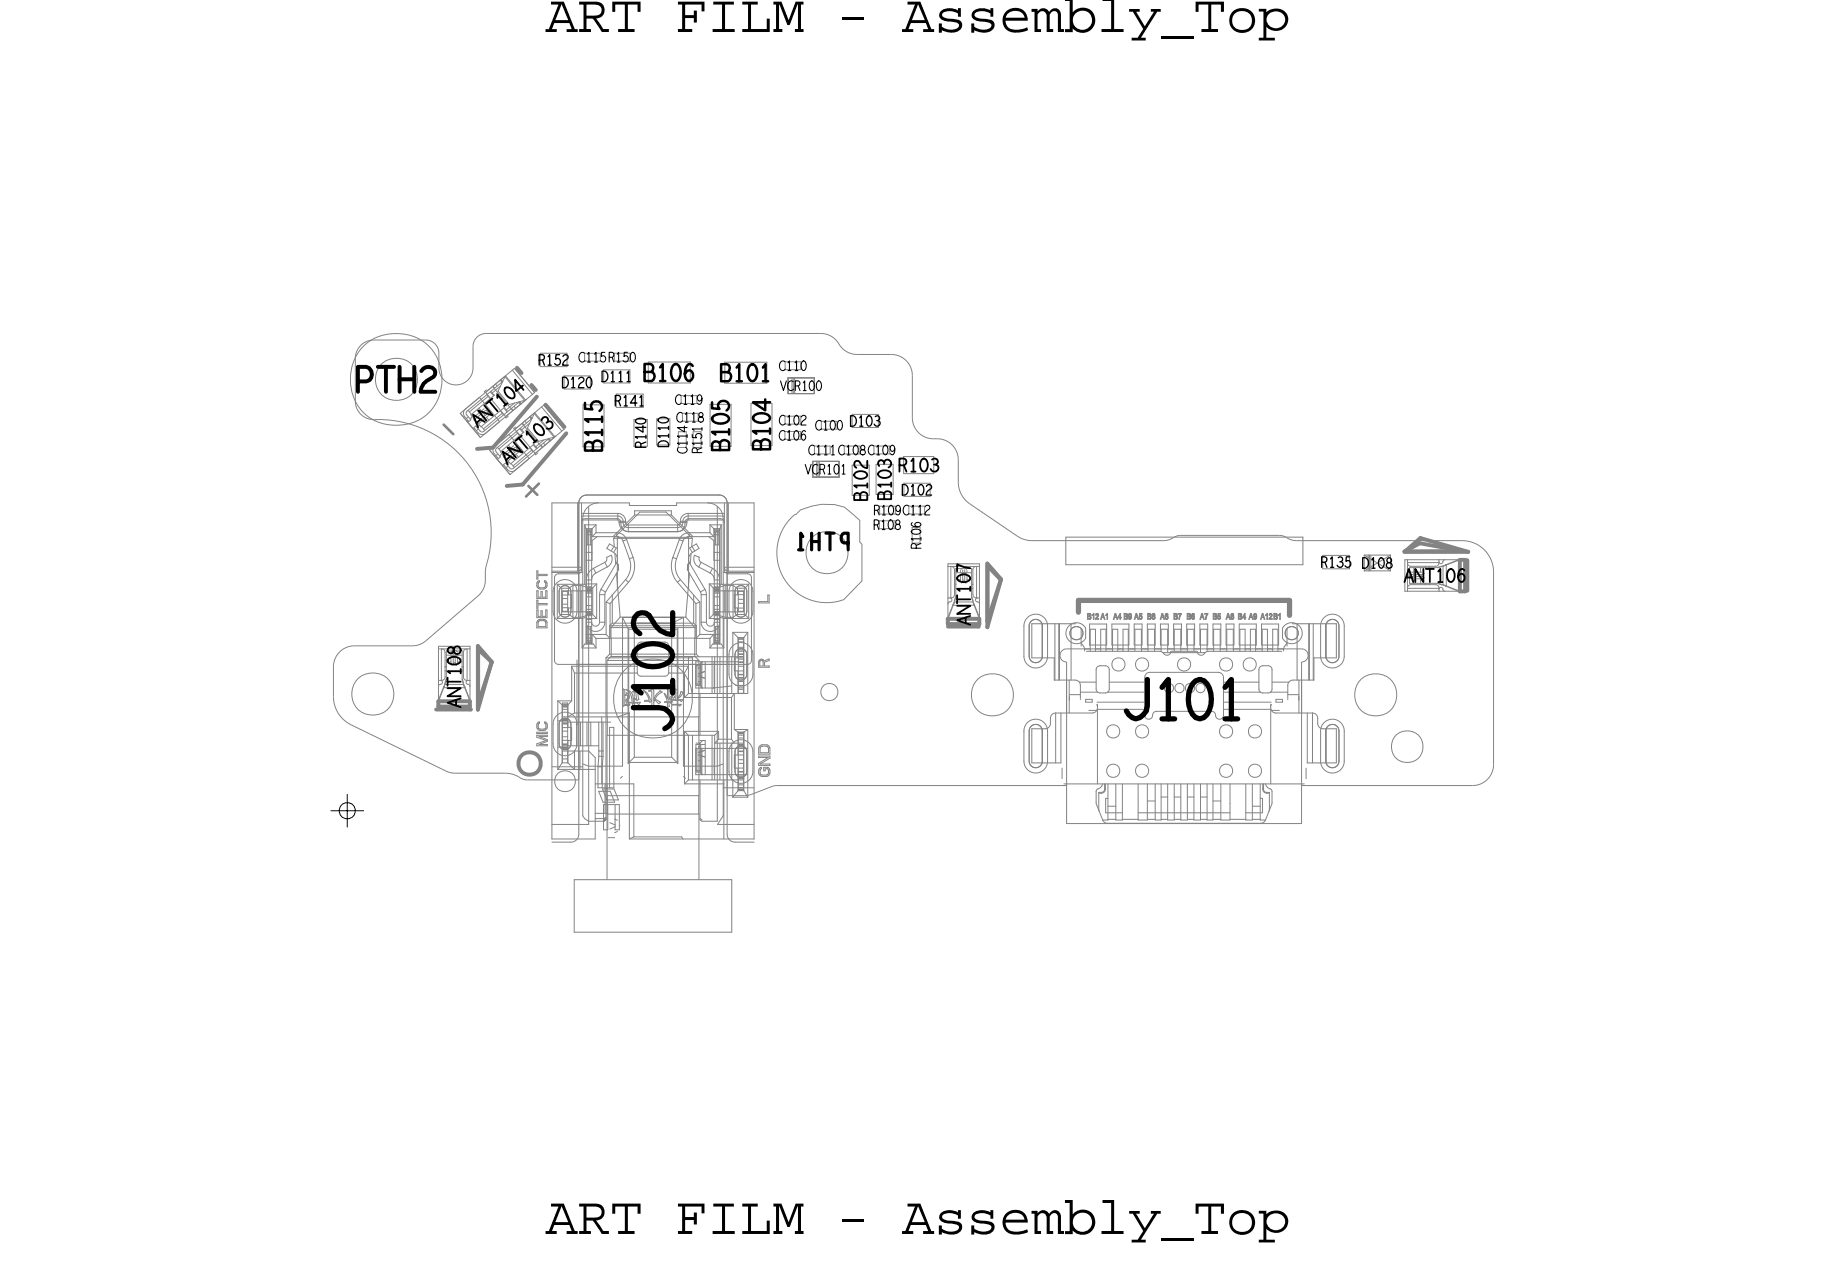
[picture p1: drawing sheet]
<svg xmlns="http://www.w3.org/2000/svg" width="70mm" height="48mm" viewBox="0 0 70 48" stroke-linecap="round" stroke-linejoin="round" font-family="sans-serif">
<defs><g id="words">
<g font-size="2.1">
<text x="20.8" y="1.2">ART FILM - Assembly_Top</text>
<text x="20.8" y="47">ART FILM - Assembly_Top</text>
</g>
<g font-size="1.6" fill="#838383">
<text x="16.3" y="16.3" transform="rotate(45 16.3 16.3)">-</text>
<text x="19.5" y="18.6" transform="rotate(45 19.5 18.6)">+</text>
</g>
<g font-size="1.5">
<text x="25.6" y="28" transform="rotate(-90 25.6 28)">J102</text>
<text x="42.7" y="27.4">J101</text>
</g>
<g font-size=".5">
<text x="18.2" y="16.3" transform="rotate(-40 18.2 16.3)">A N T 1 0 4</text>
<text x="19.3" y="17.7" transform="rotate(-40 19.3 17.7)">A N T 1 0 3</text>
<text x="34.2" y="18">R103</text>
<text x="37" y="23.8" transform="rotate(-90 37 23.8)">ANT107</text>
<text x="53.5" y="22.2">ANT106</text>
<text x="17.5" y="27" transform="rotate(-90 17.5 27)">ANT108</text>
</g>
<g font-size=".4">
<text x="22" y="13.8">C115R150</text>
<text x="22.9" y="14.5">D111</text>
<text x="23.4" y="15.5">R141</text>
<text x="25.7" y="15.4">C119</text>
<text x="25.7" y="16.1">C118</text>
<text x="26.2" y="17.3" transform="rotate(-90 26.2 17.3)">C114</text>
<text x="26.7" y="17.3" transform="rotate(-90 26.7 17.3)">R151</text>
<text x="29.6" y="16.8">C106</text>
<text x="29.6" y="16.2">C102</text>
<text x="29.6" y="14.1">C110</text>
<text x="29.7" y="14.9">VCR100</text>
<text x="30.8" y="17.3">C111C108C109</text>
<text x="31" y="16.4">C100</text>
<text x="30.6" y="18.1">VCR101</text>
<text x="33.2" y="20.2">R108</text>
<text x="33.3" y="19.6">R109C112</text>
<text x="35.1" y="20.9" transform="rotate(-90 35.1 20.9)">R106</text>
<text x="50.3" y="21.6">R135</text>
</g>
</g></defs>
<!-- layer: Board Outline -->
<g fill="none" stroke="#838383" stroke-width=".04">
<path d="M13.5 13.6v1.7zM13.5 15.3l.1 .4 .4 .2a4.7 4.7 0 0 1 4.2 2.4 4.6 4.6 0 0 1 .3 3.5M14.2 13l-.5 .1-.2 .5M14.2 13h2zM16.2 13l.4 .1 .1 .4M16.7 13.5v.5zM16.7 14l.2 .5 .5 .2 .4-.2 .2-.5M18 13.2v.8zM18.5 12.7h12.8zM18.5 12.7l-.3 .1-.2 .4M22 19.2v10.5zM22.3 18.9h5.1z"/>
<path d="M22.3 18.9h-.2l-.1 .3M27.4 18.9h.2l.1 .3M27.7 19.2v11.1zM30.2 19.7l.1-.1a1.8 1.8 0 0 1 2.4 .2l.1 2.3-.7 .7a1.9 1.9 0 0 1-2.2-.8 1.9 1.9 0 0 1 .3-2.3zM31.3 12.7a1.21 1.21 0 0 1 .9 .7l.4 .1M32.6 13.5h1.3zM33.9 13.5a.8 .8 0 0 1 .8 .8M34.7 14.3v1.6zM34.7 15.9a.8 .8 0 0 0 .9 .8M35.6 16.7h.1zM35.7 16.7a.8 .8 0 0 1 .8 .8M36.5 17.5v.9z"/>
<path d="M36.5 18.4l.1 .4 .3 .4M36.9 19.2l1.8 1.2zM12.7 25.4v1.1zM12.7 26.5a1.2 1.2 0 0 0 .7 1.1M13.4 27.6l3.6 1.8zM13.5 24.6a.8 .8 0 0 0-.8 .8M13.5 24.6h2.2zM16.2 24.4l-.5 .2M16.2 24.4l2-1.7zM17 29.4h.3M17.3 29.4h1.9zM18.5 22.1l-.1 .3-.2 .3"/>
<path d="M18.5 21.8v.3zM19.2 29.4l.9 .3M20.1 29.7h1.9zM21.3 22.5l.1-.1 .1-.1 .2 .1v.1M21.3 27.6l.1-.2h.1h.2v.2M21.3 22.5v.8zM21.3 27.6v.7zM21.3 23.3l.1 .1 .1 .1 .2-.1v-.1M21.3 28.3l.1 .2 .1 .1 .2-.1v-.2M21.7 22.5v.8zM21.7 27.6v.7zM27.7 30.3h.6z"/>
<path d="M28 22.5l.1-.1 .1-.1 .2 .1v.1M28 24.9l.1-.1 .1-.1 .2 .1v.1M28 28.6l.1-.1 .1-.1 .2 .1v.1M28 22.5v.8zM28 24.9v.8zM28 28.6v.8zM28 23.3l.1 .1 .1 .1 .2-.1v-.1M28 25.7l.1 .1 .1 .1 .2-.1v-.1M28 29.4l.1 .1 .1 .1 .2-.1v-.1M28.4 22.5v.8zM28.4 24.9v.8zM28.4 28.6v.8z"/>
<path d="M28.6 30.2l-.3 .1M28.6 30.2l.8-.2zM29.6 29.9h11zM29.6 29.9l-.2 .1M31.3 26.1l.3-.1 .2 .1 .1 .3-.1 .2-.2 .1-.3-.1v-.2zM38.7 20.4l.6 .2M39.2 23.8v1.2zM39.2 27.8v1.2zM39.2 25l.1 .2h.1h.2l.1-.2M39.2 29l.1 .2h.1h.2l.1-.2M39.2 23.8l.1-.1 .2-.1 .1 .1 .1 .1M39.2 27.8l.1-.1 .2-.1 .1 .1 .1 .1"/>
<path d="M39.3 20.6h5zM39.7 23.8v1.2zM39.7 27.8v1.2zM40.6 20.5h9v1h-9zM40.6 25.2v4.7zM40.6 24.7h9zM40.6 24.7l-.1 .1-.1 .2v.1l.2 .1M40.8 23.9h.2h.2v.2v.2l-.2 .1-.2-.1v-.2zM45 20.4h3.7zM45 20.4l-.7 .2M48.7 20.4l.7 .2M49 23.9h.2h.2v.2v.2l-.2 .1-.2-.1v-.2z"/>
<path d="M49.4 20.6h6.3zM49.6 29.9h6.5zM49.6 25.2v4.7zM49.6 24.7l.1 .1 .1 .2v.1l-.2 .1M50.5 23.8v1.2zM50.5 27.8v1.2zM50.5 25l.1 .2h.1h.2l.1-.2M50.5 29l.1 .2h.1h.2l.1-.2M50.5 23.8l.1-.1 .2-.1 .1 .1 .1 .1M50.5 27.8l.1-.1 .2-.1 .1 .1 .1 .1M51 23.8v1.2zM51 27.8v1.2z"/>
<path d="M55.7 20.6a1.2 1.2 0 0 1 1.2 1.2M56.9 21.8v7.3zM56.9 29.1a.8 .8 0 0 1-.8 .8"/>
<circle cx="15.1" cy="14.5" r="1.76"/>
<circle cx="15.1" cy="14.5" r=".81"/>
<circle cx="14.2" cy="26.4" r=".81"/>
<circle cx="31.5" cy="21.1" r=".81"/>
<circle cx="37.8" cy="26.5" r=".81"/>
<circle cx="52.4" cy="26.5" r=".81"/>
<circle cx="53.6" cy="28.4" r=".6"/>
</g>
<g fill="none" stroke="#838383" stroke-width=".15">
<path d="M19.7 14l.2 .2zM20.2 14.7l.2 .2zM20.8 15.4l.7 .9zM16.6 27h1.3zM17.9 27h.1M18.2 24.7v2.1zM18.2 24.7l.5 .5zM18.7 25.2l-.5 1.6zM36.1 23.9h1.2zM37.3 23.9h.1M37.6 21.6l.5 .5zM37.6 21.6v2z"/>
<path d="M38.1 22.1l-.5 1.5zM53.5 21h2.2zM53.5 21l.6-.3zM54.1 20.7l1.6 .3zM55.9 21.3v1.2z"/>
</g>
<path d="M41.1 22.9h8zM41.1 22.9v.4zM49.1 22.9h.1M49.1 22.9v.5z" fill="none" stroke="#838383" stroke-width=".2"/>
<!-- layer: Components -->
<g fill="none" stroke="#838383" stroke-width=".04">
<path d="M17.5 15.7l.8 1zM17.5 15.7l.8-.6zM17.7 15.6l1.4-1.1zM17.8 15.8l.1 .2zM17.8 16l.2 .4zM17.8 15.7l1.3-1.2zM17.9 15.8l.9-.8zM18 16.4l.3 .3zM18.2 16.5h.3M18.3 15.1l.7 1zM18.3 16.7l.7-.6zM18.3 16.3l.9-.8z"/>
<path d="M18.4 16.4l1.4-1.1zM18.5 16.5l1.3-1.1zM18.5 14.9l.8 1zM18.5 14.9l.7-.6zM18.7 17.2l.7 .9zM18.7 17.2l.7-.7zM18.7 17.2l.2 .3zM18.8 14.7l.7 .9zM18.8 17.3l.2 .2zM18.8 17l1.4-1.1zM18.8 17v.3M18.9 17.4l.1-.1z"/>
<path d="M18.9 17.2l.2 .2zM18.9 17.1l1.4-1.2zM18.9 17.1v.1M18.9 17.5l.3 .3zM18.9 17.5h.1M19 17l.1 .2zM19.1 17.2l.9-.7zM19.1 14.5l.5-.5zM19.2 14.3l.8 1zM19.3 14.3l-.1 .1M19.3 14.3l.7 .9zM19.4 16.5l.8 1z"/>
<path d="M19.4 18.1l.8-.6zM19.4 17.7l.9-.8zM19.5 14.1l.8 .9zM19.6 17.8l1.3-1.1zM19.6 14l.8 1zM19.6 16.4l.8 .9zM19.6 16.4l.7-.7zM19.6 17.9l1.4-1.1zM19.9 15.4l.5-.5zM19.9 16.1l.8 .9zM20.2 15.9l.5-.5zM20.3 15.7l.8 1z"/>
<path d="M20.4 15.7l.7 .9zM20.4 15.7v.1M20.6 13.5h1zM20.6 13.5v.5zM20.6 14h1zM20.6 15.5l.8 .9zM20.7 15.4l.8 .9zM21 16.8l.5-.5zM21 19.2v12.8zM21 19.2h3zM21.5 14.8h1zM21.5 14.3h1z"/>
<path d="M21.5 14.3v.5zM21.6 13.5v.5zM22 19.2v2.6zM22 19.2v12.6zM22.2 19.7h1.3zM22.2 19.6h1.3zM22.2 19.8h1.3zM22.2 19.2v2.5zM22.2 19.8v11.3zM22.2 17h.8zM22.2 15.4h.8zM22.2 15.4v1.6z"/>
<path d="M22.3 20h.4zM22.3 20v.1zM22.3 20v2.3zM22.3 19.8h1.2zM22.3 19.8l-.1 .1M22.3 18.9h-.2l-.1 .3M22.3 18.9h5.1zM22.4 19.3v12.1zM22.5 14.3v.5zM22.7 20v.3zM22.8 19.2l-.4 .1-.2 .5M23 14.6h1z"/>
<path d="M23 14.1h1zM23 14.1v.5zM23 15.4v1.6zM23.5 15v.5zM23.5 15h1zM23.5 15.5h1zM23.5 19.8l.2 .1M23.5 19.8l.1 .1M23.5 19.7l.2 .2M23.5 19.6v.2zM23.5 19.6h.2l.1 .3M23.6 19.9h.2z"/>
<path d="M23.6 19.9h.1M23.6 19.9l.1 .2 .2 .2-.2-.1v-.2M23.7 20h.1M23.7 19.9h.1M23.7 19.9l.2 .2M23.8 19.9h.1M23.8 19.9l.1 .1M23.9 20h1.9zM23.9 20v.2zM24 19.3h1.8zM24 19.2v.1zM24 14.1v.5z"/>
<path d="M24.1 17h.6zM24.1 16h.6zM24.1 16v1zM24.2 19.5h1.4zM24.2 19.6h1.4zM24.2 19.5v.1zM24.2 19.6l-.9 .8zM24.4 19.5h1zM24.4 19.5l-1 1zM24.5 15v.5zM24.7 16v1zM24.7 14.6h1.6z"/>
<path d="M24.7 13.8h1.6zM24.7 13.8v.8zM25 15.9h.5zM25 15.9v1zM25 16.9h.5zM25.4 19.5l1 1zM25.5 15.9v1zM25.6 19.5v.1zM25.6 19.6l.8 .8zM25.8 19.2h2.9zM25.8 19.2v.1zM25.8 20v.2z"/>
<path d="M25.9 19.9l-.1 .1M25.9 19.9h.3zM25.9 19.9h.1M26 19.9h.1M26 19.9l-.2 .2M26.1 19.9h.1M26.2 19.9l-.1 .2-.3 .1h.2l.1-.2M26.2 19.9h.1M26.2 19.7h1.4zM26.2 19.6h1.4zM26.2 19.8h1.4zM26.2 19.6v.2z"/>
<path d="M26.2 19.6h-.2l-.1 .3M26.2 19.7l-.2 .2M26.2 19.8v.1M26.2 19.8h1.2zM26.2 19.8l-.1 .1M26.3 13.8v.8zM26.9 19.2l.5 .1 .1 .5M27 20h.5zM27 20l.2 .1zM27 20v.3zM27 17h.8zM27 15.4h.8z"/>
<path d="M27 15.4v1.6zM27.3 19.3v12zM27.4 18.9h.2l.1 .3M27.4 19.8l.2 .1M27.5 20v2.3zM27.5 20l-.1 .1zM27.5 19.8v11.3zM27.6 19.2v2.5zM27.6 14.6h1.6zM27.6 13.8h1.6zM27.6 13.8v.8zM27.7 19.2v12.6z"/>
<path d="M27.7 19.2v2.6zM27.8 15.4v1.6zM28.6 17h.8zM28.6 15.4h.8zM28.6 15.4v1.6zM28.7 19.2v12.8zM29.2 13.8v.8zM29.4 15.4v1.6zM30 14.4h1zM30 14.4v.6zM30 15h1zM30.2 14.4v.6z"/>
<path d="M30.3 14.4v.6zM31 17.6h1zM31 17.6v.6zM31 18.2h1zM31 14.4v.6zM31.1 17.6v.6zM31.2 17.6v.6zM32 17.6v.6zM32.5 16.3h1zM32.5 15.8h1zM32.5 15.8v.5zM32.5 17.7h.6z"/>
<path d="M32.5 17.7v1.2zM32.5 18.9h.6zM33.1 17.7v1.2zM33.4 17.7h.6zM33.4 17.7v1.1zM33.4 18.8h.6zM33.5 15.8v.5zM34 17.7v1.1zM34.4 17.4v.6zM34.4 17.4h1.2zM34.4 18h1.2zM34.4 18.9h1z"/>
<path d="M34.4 18.4h1zM34.4 18.4v.5zM35.4 18.4v.5zM35.6 17.4v.6zM16.7 26.9h1.2zM16.7 26.8v.1zM16.7 26.1v.6zM16.7 24.7h1.2zM16.7 24.6h1.2zM16.7 24.6v.1zM16.7 26.7h.1M16.7 25.9v.2z"/>
<path d="M16.7 24.7v1.2zM16.7 25.9h.1zM16.7 26.7h1.2zM16.7 26.7v.1M16.7 26.6v.1M16.8 25.9v.1l-.1 .1M16.8 24.7v1.2zM16.8 24.7l.2 .1M16.9 26.2l-.2 .4zM16.9 26.2l-.2 .5zM16.9 26.2h.1M16.9 26.2h.8z"/>
<path d="M16.9 26.1h.1M16.9 26h.1M16.9 26.1h.8zM16.9 26.1v.1zM17 25.8l-.2 .1M17 25.5h.1M17 25.4h.1M17 24.8v1zM17 25.9l-.1 .1zM17 25.9l-.1 .2zM17 25h.6zM17 25.9h.1"/>
<path d="M17 24.8v1.1zM17 25.2h.2zM17 24.8h.2zM17.6 24.8v1.1zM17.7 24.8v1zM17.7 25.8l.1 .1M17.7 26.2l.2 .5zM17.7 26.2l.2 .4zM17.8 25.9h.1zM17.8 24.7l-.1 .1M17.8 24.7v1.2zM17.8 25.9v.1l.1 .1"/>
<path d="M17.9 26.7h.1M17.9 26.6v.1M17.9 26.7v.1M17.9 26.1v.6zM17.9 25.9v.2zM17.9 26.8v.1zM17.9 24.6v.1zM17.9 24.7v1.2zM20.5 22.3h.1M20.4 22.8h.4zM20.4 23.5h.4zM20.4 23.9h.4z"/>
<path d="M20.5 22.1h.1M20.5 23.2h.1M20.4 27.9h.4zM20.4 28.4h.4zM20.4 21.7h.1M20.4 22.5h.1M20.4 22.9h.1M20.4 23.2h.1M20.4 23.2v.3zM20.4 22.9v.3zM20.4 22.5v.3zM20.4 22.2v.1z"/>
<path d="M20.4 21.7v.4zM20.4 23.7v.2zM20.4 28.3l.4-.1zM20.4 28h.4zM20.4 28.3v.1zM20.4 28v.1zM20.4 27.9h.1M20.4 27.6v.1zM20.4 28.1l.4 .1zM20.5 27.7h.1M20.5 22.4h.1M20.4 23.7h.1"/>
<path d="M20.4 22.2h.1M20.4 27.6h.1M20.5 27.8h.1M20.5 23.7h.1M20.5 22.2h.1M20.5 23.6h.1M20.5 27.6h.1M20.5 27.5h.1M20.5 21.9h.3zM20.5 23h.3zM20.5 21.7v.2zM20.5 21.9v.2z"/>
<path d="M20.5 23v.2zM20.5 22.9v.1zM20.5 22.7h.1zM20.5 23.5h.1zM20.5 22.2v.1zM20.5 22.5v.2zM20.5 23.2v.3zM20.5 23.9h.3zM20.5 23.7v.2zM20.5 27.6v.1zM20.5 28.4l.3-.2zM20.5 28.1h.3z"/>
<path d="M20.5 28.4h.3zM20.5 28.1l.3 .1zM20.6 22.4h.1M20.6 27.8h.1M20.6 23.6h.1M20.6 22.4h.1zM20.6 23.6h.1zM20.6 27.8h.1zM20.6 22.5h.1M20.6 23.3h.1M20.6 23.3v.2zM20.6 22.5v.2z"/>
<path d="M20.7 22.7h.1zM20.7 23.5h.1zM20.7 22.5v.2zM20.7 23.3v.2zM20.7 22.4h.1M20.7 23.6h.1M20.8 27.8h.1M20.7 27.8h.1M20.8 22.2h.1M20.8 23.7h.1M20.7 22.1h.1M20.7 22.2h.1"/>
<path d="M20.7 27.5h.1M20.8 27.6h.1M20.8 22.4h.1M20.8 22.1h.1M20.8 23.6h.1M20.8 22.5h.1M20.8 23.2h.1M20.8 23.2v.3zM20.8 22.5v.2zM20.8 22.2v.1zM20.8 23.7v.2zM20.8 27.7h.1"/>
<path d="M20.8 22.3h.1M20.8 27.5h.1M20.8 27.6v.1zM20.8 21.9h.1M20.8 22.5v.3zM20.8 23h.1M20.8 27.9h.1M20.8 28.4h.1M20.8 28h.1M20.8 28.2h.1M21 31.4h1.4zM21 21.6h1.2z"/>
<path d="M21 21.8h1zM21 21.8h1.2zM21 29.2h1.2zM21 32h1.7zM21 32.1h.7zM21.1 22.5l.1-.3 .3-.1 .3 .1 .2 .3M21.1 27.6l.1-.3 .3-.2 .3 .1 .2 .4M21.1 22.5v.8zM21.1 27.6v.7zM21.1 23.3l.1 .3 .3 .1 .3-.1 .2-.3M21.1 28.3l.1 .3 .3 .2 .3-.1 .2-.4M21.1 22v3.2z"/>
<path d="M21.1 25.2l.2 .1M21.2 22.3h1.1zM21.2 23.6h1zM21.2 22.3v1.3zM21.2 22.3l.2 .1zM21.2 27.5h.2zM21.2 26.7l.2 .1zM21.2 28.5h.4zM21.2 29.3h1.5zM21.2 26.7v2.6zM21.2 26.7h.6zM21.3 21.9l-.2 .1"/>
<path d="M21.3 21.9h.7zM21.3 25.3h7.2zM21.3 22.5l.1-.1 .1-.1 .2 .1v.1M21.3 27.6l.1-.2h.1h.2v.2M21.3 22.5v.8zM21.3 27.6v.7zM21.3 23.3l.1 .1 .1 .1 .2-.1v-.1M21.3 28.3l.1 .2 .1 .1 .2-.1v-.2M21.4 23.4l-.2 .2zM21.4 22.4h.3zM21.4 23.4h.3zM21.4 22.4v1z"/>
<path d="M21.4 26.8h.2zM21.4 28.6h1zM21.4 27.3h5.2zM21.4 27.5h.2zM21.4 29.1h.2zM21.4 26.8v2.3zM21.4 29.1l-.2 .2zM21.4 22.5h1.1zM21.4 22.7h.2zM21.4 23h.2zM21.4 23.3h.2zM21.4 26.9h.2z"/>
<path d="M21.4 27.4h.2zM21.4 27.7h.2zM21.4 28.1h.2zM21.4 28.3h.2zM21.4 28.5h.2zM21.4 28.9h.2zM21.4 22.5h.2zM21.4 22.8h.2zM21.4 23.1h.2zM21.4 23.3h1.1zM21.4 22.5v.8zM21.4 27h.2z"/>
<path d="M21.4 27.6h.2zM21.4 27.8h.2zM21.4 28.2h.2zM21.4 28.4h.2zM21.4 27.5h1.9zM21.4 28.4h1.4zM21.4 28.5h.2M21.6 27.4l-.2 .1M21.6 22.5v.8zM21.6 26.8v2.3zM21.6 27.3l.3-.1zM21.6 28.2h.2z"/>
<path d="M21.6 27.7h.2zM21.6 28.2v.9zM21.6 26.8v.9zM21.6 29.1l.3 .2zM21.7 22.7h.1zM21.7 23.2v.2zM21.7 22.4v.3zM21.7 23.2h.1zM21.7 23.4l.1 .1zM21.7 22.4l.1-.1zM21.7 22.5v.8zM21.7 27.6v.7z"/>
<path d="M21.8 22.7v.5zM21.8 27.7v.5zM21.8 25.4h2.5zM21.8 25.4l.1 .2zM21.8 26.7l-.2 .1zM21.8 25.4v1.3zM21.8 22.3h.3zM21.8 23.5h.3zM21.8 22.3v1.2zM21.9 33.5h6zM21.9 35.5h6zM21.9 33.5v2z"/>
<path d="M21.9 25.6h2.4zM21.9 25.6v1.6zM21.9 28.6v.7zM21.9 27.2h2.1zM22 27.5v.9zM22 25.3h5.8zM22 22.5v.8zM22 27.6v.7zM22 25.1v2.5zM22 31.8v.2l-.3 .1M22.1 28.6v.7zM22.1 27.5v.9z"/>
<path d="M22.1 22.3l.2 .1zM22.1 22.3v1.2zM22.1 23.5l.2-.1zM22.1 22.5v.8zM22.2 21.7l-.2 .2M22.2 21.6l-.2 .2M22.2 23.6l.1-.1zM22.2 23.6v1.1zM22.2 24.7h.5zM22.2 29.1l.2 .1zM22.2 31.1l.1 .1zM22.3 31.2l.1 .1z"/>
<path d="M22.3 24.5l-.1 .2zM22.3 22.3h.1M22.3 24.5h.3zM22.3 24.2h.8zM22.3 20.1h.3zM22.3 21h.3zM22.3 21.3h.3zM22.3 22.4h.3zM22.3 23.4h.3zM22.3 23.6h.4zM22.3 20.1v4.4zM22.3 22.2h.4z"/>
<path d="M22.3 22.1h.2zM22.3 20.3h.2zM22.3 22.3h.2zM22.3 22.4h.2zM22.3 22.5h.2zM22.3 22.6h.2zM22.3 23.1h.2zM22.3 23.3h.2zM22.3 23.4h.2zM22.3 23.7h.2zM22.3 23.9h.2zM22.3 24.3h.2z"/>
<path d="M22.3 24.5h.2zM22.3 20.2h.2zM22.3 20.4h.2zM22.3 20.8h.2zM22.3 22.7h.2zM22.3 23.2h.2zM22.3 23.6h.2zM22.3 24.4h.2zM22.3 23.7l.1 .2 .3 .1 .2-.1 .1-.2M22.4 27.5v.9zM22.4 20.3v.5zM22.4 23.9v.5z"/>
<path d="M22.4 28.6l.3 .3zM22.4 31.3h.6zM22.4 29.2h1.3zM22.5 20.3v.5zM22.5 23.9v.5zM22.5 27.5v.9zM22.5 20.1v4.4zM22.5 23.7l.2 .1 .1-.1M22.6 20.4h.9zM22.6 20.6v.7zM22.6 20.1v.3zM22.6 20.1l.1-.1z"/>
<path d="M22.6 20.6l.2-.2zM22.6 24.2v.3zM22.6 24.2l.1 .1zM22.6 22.4v1zM22.6 23.4l.1 .2zM22.6 24.5l.1 .2zM22.6 21.6l.1 .2zM22.6 21.6l.4-.2zM22.6 21.6l-.2 .2-.1 .3M22.7 31h.4zM22.7 28.9v3.1zM22.7 31.2h.3z"/>
<path d="M22.7 29.9h1.4zM22.7 21.8l.4-.2zM22.7 21.8l-.2 .3M22.7 20.3h.8zM22.7 20.3l-.1 .1zM22.7 24.3h.5zM22.7 24.3v.4zM22.7 22.2v1.4zM22.7 22.2l-.1 .2zM22.8 29.2h.1zM22.8 29.2v.8zM22.8 30h.6z"/>
<path d="M22.8 30.1h.4zM22.8 30.1l.2 .5zM22.8 28.6h.1M22.8 27.5v1.1zM22.8 28.8v.4zM22.8 28.6h.2zM22.8 28.8h.2zM22.8 28.6v.2zM22.8 22.6h.2zM22.8 23.7h.2zM22.8 22.6v1.1zM22.9 22.4l.2 .1z"/>
<path d="M22.9 22.4l-.1 .2M22.9 27.3v2.6zM22.9 29.2v.8zM22.9 30h.5zM22.9 30l.2 .5zM23 28.6h.1M23 27.5v1.1zM23 28.8l-.1 .4zM23 28.6v.2zM23 30.6h.4zM23 31.6h.1zM23 30.6v1z"/>
<path d="M23 30.6h.6zM23 31.2h.1zM23 31.2h.1M23 31.2l.1-.1zM23 22.6v1.1zM23 21.4l.1 .2zM23 29.9v1.1zM23.1 22.5l-.1 .1M23.1 25.1v6.1zM23.1 25.1h3.3zM23.1 31.2l-.1 .1zM23.1 31.2h.1"/>
<path d="M23.1 22.9v1.3zM23.1 22.9l.1 .1zM23.1 24.2l.1 .1zM23.1 21.2l.2-.1zM23.1 21.2l-.1 .2M23.1 20.9l.3 .1zM23.1 30.5h.5zM23.1 25.2v2.1zM23.1 28v2.3zM23.1 31v2.5zM23.1 28h4.1zM23.1 25.2h3.5z"/>
<path d="M23.1 30.3h3.5zM23.1 31h3.5zM23.1 29.9v1.1zM23.1 27.3v.7zM23.1 30.3v.7zM23.1 30.6v1zM23.2 31.9h.2zM23.2 20.7l.3 .2zM23.2 20.7l-.1 .2zM23.2 27.7h.2zM23.2 27.7v2.3zM23.2 23.8h3.3z"/>
<path d="M23.2 24.9h3.3zM23.2 23.8v1.1zM23.2 24.9l-.1 .2zM23.2 31.6l.2-.1zM23.2 31.3l.2 .1zM23.2 23v1.3zM23.2 30.1l.2 .5zM23.3 23.9h3.2zM23.3 24.3h3.2zM23.3 25h3.2zM23.3 23.9v.4zM23.3 25l-.2 .2z"/>
<path d="M23.3 24.3v.7zM23.3 21.1v.3l-.2 .2M23.3 23.7h3.1zM23.3 22.7v1zM23.3 23.7l-.1 .1zM23.4 21l.1 .2v.3M23.4 20.5v.3zM23.4 20.5h3zM23.4 27.7v2.3zM23.4 20.8l-.1 .2zM23.4 30l.2 .5zM23.4 31.2h.1z"/>
<path d="M23.4 31.7h.1zM23.4 21.1l.1 .4zM23.4 30.6v1zM23.4 31.6h.2zM23.5 20.9l-.1 .1zM23.5 20.9h.1M23.5 21.5l-.6 .9zM23.5 21.4v.1zM23.5 21.8l.1 1.7zM23.5 20.3v.1zM23.5 20.4l.2 .2M23.5 20.3l.2 .1 .2 .2"/>
<path d="M23.5 20.5v1.9zM23.5 20.5h2.7zM23.5 27.3l.5-.1zM23.5 21.5l.1 .2zM23.6 20.4h-.1M23.6 21.7l-.5 .8zM23.6 30.6v1zM23.6 31.5h.1M23.6 23.5h2.5zM23.6 23.5l-.3 .4zM23.7 29.6h.1M23.7 23.5h2.3z"/>
<path d="M23.7 23.5v5.7zM23.7 23.5l.2 .4zM23.7 20.6h.2zM23.7 20.6l.3 .7zM23.7 26.3v.6zM23.7 26.9h.1zM23.8 26.3h.1M23.7 26.2h.1M23.8 26.8h.1zM23.8 26.3v.5zM23.8 26.5h.1zM23.8 26.9h.1z"/>
<path d="M23.8 26.5h.1M23.8 22.1l.1 .1zM23.8 22.1l-.7 .8zM23.8 26.7h.1M23.8 26.7l.1 .1zM23.8 26.3l.2 .1zM23.8 26.3h.2zM23.9 26.4h.1M23.9 20.6l.2 .6zM23.9 26.7l.1 .1zM23.9 26.7v-.1zM23.9 26.5h.1"/>
<path d="M23.9 26.9h.1M23.9 26.6l-.1 .1zM23.9 26.5v.1zM23.9 26.9h.1zM23.9 24h.1M23.9 23.9v5.2zM23.9 20.2h1.9zM23.9 20.1h1.9zM23.9 26.8h.4zM23.9 26.4l.1 .1zM23.9 22.2l-.7 .8zM23.9 24h1.9z"/>
<path d="M23.9 29.1h.1M23.9 24v5.1zM24 26.7h.1zM24 26.7h.1M24 26.8h.1M24 20.3h1.8zM24 29h1.8zM24 29l.2-.2zM24 29l-.1 .1M24 26.5h.1M24 26.6h-.1zM24 26.4h.1"/>
<path d="M24 27.2v4.8zM24 32h4.7zM24 21.3l.1-.1zM24 21.3a.8 .8 0 0 1-.2 .8M24 26.6h.1M24 26.9h.1M24 26.3l.1 .1zM24 26.4l.1 .1zM24.1 26.5v.2zM24.1 26.4v.1zM24.1 26.9h.1M24.1 26.4l.1-.1z"/>
<path d="M24.1 26.3h.1M24.1 26.8v.1zM24.1 26.5v.1zM24.1 21.2a.95 .95 0 0 1-.2 1M24.1 26.8h.1M24.1 26.6v.1zM24.1 26.6h.1zM24.1 26.7h.3zM24.1 23.7h1.5zM24.1 23.7h.1M24.2 26.8h.1M24.1 31.9h1.9z"/>
<path d="M24.1 29.9v2zM24.1 31.9h-.1M24.2 26.3h.1M24.2 23.8v5zM24.2 23.8h1.4zM24.2 28.8h1.4zM25.5 25.4h.7zM25.6 23.8v5zM25.6 28.8l.2 .2zM25.6 21.2l.2 .1zM25.6 21.2a.95 .95 0 0 0 .2 1M25.8 21.3a.8 .8 0 0 0 .1 .8"/>
<path d="M25.8 29v.1M25.8 29.1h.1M25.8 24v5.1zM25.8 22.2l.1-.1zM25.8 22.2l.7 .8zM25.8 23.9v5.2zM25.9 20.6h.1zM25.9 20.6l-.3 .6zM25.9 22.1l.8 .8zM26 31.9v.1zM26 20.6l-.2 .7zM26 29.2h1.3z"/>
<path d="M26 23.5v5.7zM26.1 29.6h.1M26.1 29.9h1.5zM26.1 26.6h1.8zM26.1 29.9l.1-.2zM26.1 27.9v2zM26.1 27.9h1.3zM26.1 27.9l.1 .1zM26.1 23.5l.4 .4zM26.2 21.7l.5 .8zM26.2 20.4h1zM26.2 21.5h.1z"/>
<path d="M26.2 21.5v.2zM26.2 20.4v.1M26.2 25.4l-.1 .2zM26.2 25v1.4zM26.2 26.4h2.3zM26.2 26.4l-.1 .2zM26.2 28v1.7zM26.2 29.7h1.9zM26.2 25h1.9zM26.2 20.5v1.9zM26.2 20.3h.8zM26.2 20.3v.1z"/>
<path d="M26.2 20.3l-.2 .1-.1 .2M26.2 20.4l-.2 .2M26.3 21.8l-.2 1.7zM26.3 20.9l.1 .1zM26.3 20.9l.2-.2zM26.3 21.5l.6 .9zM26.3 21.1v.4zM26.3 25l.1 .1M26.4 20.8l.1 .2zM26.4 21l.2-.1zM26.4 21l-.2 .2 .1 .2M26.4 20.5l-.1 .3z"/>
<path d="M26.4 25.1v1.3zM26.4 28v1.7zM26.4 22.7v1zM26.4 23.7l.1 .1zM26.5 21.1l.1 .1zM26.5 21.1l-.1 .3 .2 .2M26.5 24.3v.7zM26.5 25l.1 .2zM26.5 23.9v.4zM26.5 28.5h2zM26.5 29.5h2zM26.5 25.2v1z"/>
<path d="M26.5 26.2h.7zM26.5 28.5v1zM26.5 25.2h1.8zM26.5 26.1h.2zM26.5 25.4h.2zM26.5 25.4v.7zM26.5 24.3h.5zM26.5 23v1.3zM26.5 23l.2-.1zM26.5 28.4v1zM26.5 28.4h.3zM26.5 29.4h.2z"/>
<path d="M26.5 28.3h.2zM26.5 24.9l.1 .1zM26.5 23.8v1.1zM26.5 20.7l.1 .2zM26.5 25.3v.8zM26.5 28.5v.9zM26.6 26h.1M26.6 25.4h.1M26.6 25.7l.2-.1zM26.6 25.7l.2 .1zM26.6 28.4h.1M26.6 29h.1"/>
<path d="M26.6 28.7l.2-.1zM26.6 28.7l.2 .1zM26.6 27.3v.7zM26.6 30.3v.7zM26.6 21.6l.4 .2zM26.6 25.2v2.1zM26.6 28v2.3zM26.6 31v2.5zM26.6 21.2l.1 .2M26.6 28.3v.1M26.7 28.2h.2zM26.7 24.2h.7z"/>
<path d="M26.7 22.9v1.3zM26.7 24.2l-.2 .1zM26.7 31.2v.1zM26.7 31.2h.1M26.7 25.3l.1-.1zM26.7 25.3v.8zM26.7 26.1l.1 .1zM26.7 26.4v1.6zM26.7 28.3v1.1zM26.7 28.3l.1-.1zM26.7 29.7v1.5zM26.7 29.4l.1 .1z"/>
<path d="M26.7 22.5v.1M26.7 22.5l.2-.1zM26.7 25.4v.7zM26.7 28.4v1zM26.7 25.2v1zM26.7 28.5v1zM26.7 21.4l.4 .2zM26.7 21.4l-.1 .2zM26.7 22.6h.2zM26.7 23.7h.2zM26.7 22.6v1.1zM26.7 23.7l.1 .2 .2 .1 .3-.1 .1-.2"/>
<path d="M26.7 31.3h.6zM26.9 22.4v.2M26.9 25.2v1zM26.9 28.2v1.3zM26.9 22.6v1.1zM26.9 23.7l.2 .1 .1-.1M27 20.4l.2 .2zM27 22.2h.4zM27 23.6h.4zM27 22.2v1.4zM27 23.6l.2-.2zM27 22.2l.2 .2z"/>
<path d="M27 24.3v.4zM27 20.3l.2 .1zM27 24.7h.6zM27 21.8l.2 .3M27.1 25v1.4zM27.1 28v1.7zM27.1 21.6l-.1 .2zM27.1 21.6l.2 .2 .1 .3M27.1 24.5h.4zM27.1 24.5l-.1 .2zM27.2 26.2h.1M27.2 22.4h.2z"/>
<path d="M27.2 23.4h.2zM27.2 22.4v1zM27.2 20.1h.2zM27.2 21h.2zM27.2 21.3h.2zM27.2 20.6v.7zM27.2 20.1v.3zM27.2 24.2v.3zM27.2 24.2l-.2 .1zM27.2 25.2v1zM27.2 26.2l.7-.1zM27.2 28.5v1z"/>
<path d="M27.2 22.5h1.1zM27.2 20.3h.2zM27.2 22.1h.2zM27.2 22.3h.2zM27.2 22.5h.2zM27.2 22.6h.2zM27.2 23.1h.2zM27.2 23.3h.2zM27.2 23.6h.2zM27.2 23.7h.2zM27.2 23.9h.2zM27.2 24.3h.2z"/>
<path d="M27.2 24.5h.2zM27.2 20.2h.2zM27.2 20.4h.2zM27.2 20.8h.2zM27.2 22.7h.2zM27.2 23.2h.2zM27.2 23.3h1.1zM27.2 20.1v4.4zM27.2 24.4h.2zM27.2 28.3h.9zM27.2 25v1.4zM27.2 28.3l.2-.1z"/>
<path d="M27.2 28l.2-.1zM27.2 28v1.7zM27.3 20.3v.5zM27.3 23.9v.5zM27.3 29.2l.2-.1zM27.3 31.4h1.4zM27.4 20.3v.5zM27.4 23.9v.5zM27.4 28.2h.5zM27.4 27.9v.3zM27.4 20.1v4.4zM27.4 23.4l.2 .1z"/>
<path d="M27.4 22.3h.1zM27.4 22.4l.2-.1zM27.4 25v1.4zM27.4 28.3v1.4zM27.4 23.5l.2 .1zM27.5 22.3h1zM27.5 24.5l.1 .2zM27.5 21.8h1.2zM27.5 30h1.2zM27.5 31.1l-.2 .3zM27.6 23.6h.9zM27.6 23.6v1.1z"/>
<path d="M27.6 29.7v2.3zM27.6 21.6h1.1zM27.6 21.7l.1 .2M27.6 21.6l.1 .2M27.6 22.5v.8zM27.6 23.5h.3zM27.6 22.3v1.2zM27.6 22.3h.3zM27.7 31.8l.1 .2 .2 .1M27.7 21.8h1zM27.7 21.9h.8zM27.8 22.5l.1-.3 .3-.1 .3 .1 .2 .3"/>
<path d="M27.8 24.9l.1-.3 .3-.1 .3 .1 .2 .3M27.8 28.6l.1-.3 .3-.1 .3 .1 .2 .3M27.8 22.5v.8zM27.8 24.9v.8zM27.8 28.6v.8zM27.8 23.3l.1 .3 .3 .1 .3-.1 .2-.3M27.8 25.7l.1 .3 .3 .1 .3-.1 .2-.3M27.8 29.4l.1 .3 .3 .1 .3-.1 .2-.3M27.9 26.6v1.6zM27.9 28.2l.1 .1zM27.9 25v1.4zM27.9 28.3v1.4z"/>
<path d="M27.9 33.5v2zM27.9 24.1l.2 .2zM27.9 24.1v.9zM27.9 24.1h.6zM27.9 29.7v.7zM27.9 30.4h.6zM27.9 22.3v1.2zM27.9 23.5l.2-.1zM27.9 22.3l.2 .1zM28 26.4l-.1 .2zM28 26.4v1.4zM28 27.8l.1 .1z"/>
<path d="M28 27.8h.5zM28 25.6h.1zM28 29.3h.1zM28 22.7h.1zM28 22.7v.5zM28 25.1v.5zM28 25.1h.1zM28 28.8v.5zM28 28.8h.1zM28 23.2h.1zM28 22.5l.1-.1 .1-.1 .2 .1v.1M28 24.9l.1-.1 .1-.1 .2 .1v.1"/>
<path d="M28 28.6l.1-.1 .1-.1 .2 .1v.1M28 22.5v.8zM28 24.9v.8zM28 28.6v.8zM28 23.3l.1 .1 .1 .1 .2-.1v-.1M28 25.7l.1 .1 .1 .1 .2-.1v-.1M28 29.4l.1 .1 .1 .1 .2-.1v-.1M28 32.1h.7zM28 26.1h.3zM28.1 23.4h.3zM28.1 22.4h.3zM28.1 23.2v.2z"/>
<path d="M28.1 22.4v.3zM28.1 24.7h.2zM28.1 28.4h.2zM28.1 29.7h.2zM28.1 24.3v.8zM28.1 24.3h.2zM28.1 24.8h.2zM28.1 25.6v.8zM28.1 25.8h.2zM28.1 26h.2zM28.1 27.9v.9zM28.1 27.9h.2z"/>
<path d="M28.1 29.3v.8zM28.1 30.1h.2zM28.1 30.1l-.2 .3zM28.1 22.6h.2zM28.1 23h.2zM28.1 23.3h.2zM28.1 25.1h.2zM28.1 25.4h.2zM28.1 25.7h.2zM28.1 28h.2zM28.1 28.5h.2zM28.1 28.8h.2z"/>
<path d="M28.1 29.1h.2zM28.1 29.4h.2zM28.1 29.6h.2zM28.1 29.9h.2zM28.1 22.5h.2zM28.1 22.8h.2zM28.1 23.2h.2zM28.1 22.5v.8zM28.1 24.4h.2zM28.1 24.9h.2zM28.1 25h.2zM28.1 25.2h.2z"/>
<path d="M28.1 25.6h.2zM28.1 24.3v2.1zM28.1 25.9h.2zM28.1 26.2h.2zM28.1 26.3h.2zM28.1 26.4h.2zM28.1 28.1h.2zM28.1 28.3h.2zM28.1 28.6h.2zM28.1 28.9h.2zM28.1 29.3h.2zM28.1 27.9v2.2z"/>
<path d="M28.1 30h.2zM28.3 22.5v.8zM28.3 24.3v2.1zM28.3 27.9v2.2zM28.3 27.9v.6zM28.3 27.9l.2-.1zM28.3 30.1l.2 .3zM28.4 22.4v1zM28.4 23.4l.1 .2zM28.4 22.5v.8zM28.4 24.9v.8zM28.4 28.6v.8z"/>
<path d="M28.5 21.9l.1 .1M28.5 24.1l-.2 .2zM28.5 24.1v2.3zM28.5 27.8v2.6zM28.5 22.3v1.3zM28.5 22.3l-.1 .1zM28.6 25.2l-.1 .1M28.6 22v3.2zM28.7 22.5v.8zM28.7 24.9v.8zM28.7 28.6v.8zM28.9 29.5h.1"/>
<path d="M28.9 28.7h.4zM28.9 29.2h.4zM28.9 23h.4zM28.9 25.4h.4zM28.9 22.9h.3zM28.9 23h.1M28.9 25.2v.2zM28.9 29.3v.1zM28.9 29.1v.1zM28.9 28.8h.1M28.9 28.5v.2zM28.9 29.1l.4-.3z"/>
<path d="M28.9 28.8h.4zM28.9 25.2h.1M28.9 29.3h.1M28.9 28.5h.1M29 29.5h.1M28.9 28.4h.1M28.9 25.1h.1M28.9 25.4h.2zM29 25.2h.1M29 28.5v.2zM29 29.3v.1zM29 28.7h.3z"/>
<path d="M29 29.1h.3zM29 29.4h.1M29 29.1l.3-.2zM29 29.6h.1M29 29.3h.1M29 28.5h.1M29 28.4h.1M29 29.2h.1M29 25.1h.1M29.1 25.2h.1M29 28.4h.2zM29 29.6h.2z"/>
<path d="M29 29.5h.2zM29.1 25.2v.2zM29.1 25.1h.1M29.1 29.4h.1M29.1 29.2v.2zM29.1 29.2h.1zM29.1 25.2l.2-.1zM29.1 25.2h.2zM29.1 25.4h.2zM29.1 29.3v.1zM29.1 29.3h.1zM29.2 28.4h.1"/>
<path d="M29.2 29.6h.1M29.2 29.5h.1M29.2 29.3h.1M29.3 29.5h.1M29.2 29.2h.1M29.3 28.5h.1M29.3 29.3h.1M29.2 22.7v.2zM29.2 22.7h.1M29.3 28.4h.1M29.3 29.2h.1M29.3 29.3v.1z"/>
<path d="M29.3 28.5v.2zM29.3 22.7v.3zM29.3 25.1h.1M29.3 25.4h.1M29.3 28.8v.1zM29.3 29.1h.1M29.3 29.4h.1M36.1 21.6h1.2zM36.1 21.5h1.2zM36.1 23.8h1.2zM36.1 21.5v.1zM36.1 23.6h.1"/>
<path d="M36.1 23.6v.2zM36.1 23v.6zM36.1 22.8v.2zM36.1 21.6v1.2zM36.1 22.8h.1zM36.1 23.5h.1M36.1 23.6h1.2zM36.2 22.8l.1 .1-.2 .1M36.2 21.6v1.2zM36.2 21.6l.2 .1M36.3 23l-.2 .5zM36.3 23.1l-.2 .4z"/>
<path d="M36.3 23.1h.8zM36.3 23h.1M36.3 23v.1M36.3 22.9h.8zM36.3 22.9h.1M36.3 22.9v.1zM36.4 22.6l-.2 .2M36.4 22.4h.1M36.4 22.3h.1M36.4 22.2h.1M36.4 21.7v.9zM36.4 22.8l-.1 .1z"/>
<path d="M36.4 22.7l-.1 .2zM36.4 21.7h.2zM36.4 21.8h.6zM36.4 21.7v1zM36.4 22.1h.2zM36.4 22.7v.1M37 21.7v1zM37.1 21.7v.9zM37.1 22.6l.1 .2M37.1 23.1l.2 .4zM37.1 23l.2 .5zM37.2 21.6l-.1 .1"/>
<path d="M37.2 22.8h.1zM37.2 21.6v1.2zM37.2 22.8v.1l.1 .1M37.3 23.5h.1M37.3 23.6h.1M37.3 21.5v.1zM37.3 23v.6zM37.3 21.6v1.2zM37.3 22.8v.2zM37.3 23.6v.2zM39 23.8v1.2zM39 27.8v1.2z"/>
<path d="M39 25l.1 .3 .3 .1 .4-.1 .1-.3M39 29l.1 .3 .3 .1 .4-.1 .1-.3M39 23.8l.1-.3 .3-.1 .4 .1 .1 .3M39 27.8l.1-.3 .3-.1 .4 .1 .1 .3M39.2 23.8v1.2zM39.2 27.8v1.2zM39.2 25l.1 .2h.1h.2l.1-.2M39.2 29l.1 .2h.1h.2l.1-.2M39.2 23.8l.1-.1 .1-.1 .2 .1 .1 .1M39.2 27.8l.1-.1 .1-.1 .2 .1 .1 .1M39.3 23.8v1.3zM39.3 29.1h1.1z"/>
<path d="M39.3 27.8v1.3zM39.3 27.8h.5zM39.3 23.8h1.7zM39.3 25.1h.9zM39.7 23.8v1.2zM39.7 23.8v1.3zM39.7 27.8v1.3zM39.7 27.8v1.2zM39.9 23.8v1.2zM39.9 27.8v1.2zM40 27.6l-.2 .2M40 27.4v.2z"/>
<path d="M40.2 25.9h.8zM40.2 25.1v.8zM40.2 23.8v2.1zM40.2 27.2h1.4zM40.2 27.2v1.9zM40.2 27.2l-.2 .2M40.3 23.8v2.1zM40.4 23.8v2.1zM40.4 27.2v1.9zM40.5 29.3v.4zM40.5 29.9h9.2zM40.6 25.9v1.3z"/>
<path d="M40.6 29.9v1.5zM40.6 31.4h9zM40.7 25.9v1.3zM40.7 26.7h.1M40.7 26.5v.2zM40.7 26.5h.5zM40.8 23.8v2.1zM40.8 23.9h.2h.2l.1 .2-.1 .2-.2 .1-.2-.1v-.2zM41 25.9l.2 .2M41.1 26h.7zM41.2 26.4h.6zM41.2 26.1v.5z"/>
<path d="M41.2 26.6h-.1M41.2 24.5h.1M41.2 24v.6zM41.2 24.5l.1 .1zM41.3 24.6v.1M41.3 24.7h.1M41.3 24.7h.2zM41.4 26.6h.2zM41.4 23.9v.4zM41.4 26.7h.2zM41.4 26.6v.1zM41.4 23.9l-.2-.2h-.3l-.2 .2-.1 .2 .1 .3 .2 .1h.3l.2-.2"/>
<path d="M41.4 24.8h2.8zM41.4 23.4h.1zM41.4 23.4v.2zM41.4 23.6h.1zM41.5 23.5h.1M41.5 23.4h.1M41.4 23.5h.1M41.4 23.4v.1zM41.4 23.5v.1zM41.5 27.1h.3zM41.5 24.6h.7zM41.5 23.8h.7z"/>
<path d="M41.5 23.8v.8zM41.5 23.6h.1M41.5 24h.2zM41.5 24v.8zM41.6 23.6h.1M41.6 23.5h.1M41.6 26.6v.1zM41.6 23.4h.1M41.6 23.4v.2zM41.7 23.6h.1M41.7 23.4h.1M41.7 23.4v.2z"/>
<path d="M41.7 24.7h.2zM41.7 24v.8zM41.7 23.6h.1zM41.8 23.4h.1M41.8 25.5v.7zM41.8 30.1v.5zM41.8 26.2l.1 .2M41.8 30.6h.1M41.7 23.5h.1M41.8 23.6h.1M41.8 30.6l.2 .6zM41.8 23.5h.1"/>
<path d="M41.8 26.8v.1M41.8 26.7h1.8zM41.8 27h.1M41.8 27l-.2 .2M41.8 26.8v.2zM41.8 27v2.9zM41.8 27h1.8zM41.9 30.2h.1zM41.9 30.2v.6zM41.9 30.8v.1M41.9 25.4h.2zM41.9 26.4h.2z"/>
<path d="M41.9 25.4l-.1 .1M41.9 23.6h.1M41.9 24h.2zM41.9 24v.8zM42 30.2h.1M42 23.5h.1M42 23.5l-.1 .1zM42 23.4l-.1 .2zM42 23.4h.1M42 23.4v.1zM42 29.9l-.2 .2M42 31.2h.2z"/>
<path d="M42 31.2l.2 .2M42 23.4l.1 .2zM42 23.5l.1 .1zM42.1 23.6h.1M42.1 30.1h.1M42.1 29.9v.2zM42.1 30.1l-.1 .1M42.1 25.4l.2 .1M42.1 31h.7zM42.1 30.4v.6zM42.1 30.4h.1zM42.1 23.4h.1"/>
<path d="M42.1 24.7h.3zM42.1 24v.8zM42.2 23.4h.1M42.2 23.8v.8zM42.2 23.4v.2zM42.2 23.6h.1M42.2 31.4h5.8zM42.2 26.4h1.4zM42.2 29.9v1.3zM42.2 30.7h.3zM42.2 31.2h.3zM42.2 27.7l.2-.1 .2 .1 .1 .2-.1 .1-.2 .1-.2-.1v-.1z"/>
<path d="M42.2 29.2l.2-.1 .2 .1 .1 .2-.1 .1-.2 .1-.2-.1v-.1zM42.3 26.2l-.2 .2M42.3 26h1.3zM42.3 25.5v.7zM42.4 24.6h.6zM42.4 23.8h.6zM42.4 23.8v.8zM42.4 24h.2zM42.4 24v.8zM42.4 23.6h.1M42.4 25.1h.2h.2l.1 .2-.1 .2-.2 .1-.2-.1v-.2zM42.4 23.5h.1z"/>
<path d="M42.4 23.5v.1zM42.5 23.5h.1M42.5 23.4l-.1 .2zM42.5 23.4h.1M42.5 23.4v.1zM42.5 23.4l.1 .2zM42.5 31.2h.3zM42.5 29.9v1.3zM42.5 23.5v.1zM42.6 23.6h.1M42.6 24v.8zM42.6 24.7h.2z"/>
<path d="M42.6 23.5h.1M42.6 23.5h.1zM42.7 23.6h.1M42.7 23.4v.1zM42.7 23.4l-.1 .1zM42.7 23.4h.1M42.7 23.5h.1M42.8 29.9v1.3zM42.8 31.2h.6zM42.8 24h.2zM42.8 24v.8zM42.8 23.4h.1z"/>
<path d="M42.8 23.4v.2zM42.8 23.6h.1zM42.8 23.5h.1M42.8 23.4v.1zM42.8 23.5v.1zM42.9 23.5h.1M42.9 23.4h.1M42.9 23.6h.1M43 23.5h.1M43 24.7h.2zM43 24v.8zM43 23.6h.1"/>
<path d="M43 23.4h.1M43 23.8v.8zM43.1 23.6h.1M43.1 23.4h.1M43.1 23.5h.1M43.2 23.8h.3zM43.2 23.8v.8zM43.2 24.6h.3zM43.2 23.6h.1M43.2 24h.3zM43.2 24v.8zM43.2 23.5v.1z"/>
<path d="M43.2 23.5h.1zM43.3 23.5h.1M43.3 23.4l-.1 .2zM43.3 23.4h.1M43.3 23.4v.1zM43.3 23.4l.1 .2zM43.3 25.1h.2h.2l.1 .2-.1 .2-.2 .1-.2-.1v-.2zM43.3 27.7l.2-.1 .2 .1 .1 .2-.1 .1-.2 .1-.2-.1v-.1zM43.3 29.2l.2-.1 .2 .1 .1 .2-.1 .1-.2 .1-.2-.1v-.1zM43.3 23.5v.1zM43.4 23.6h.1M43.4 29.9v1.3z"/>
<path d="M43.4 31.2h.1M43.4 31.2h.3zM43.4 31h3.5zM43.4 23.5h.1M43.4 23.4h.1zM43.4 23.4v.1zM43.4 23.4h.1M43.5 23.6h.1M43.5 23.5h.1M43.5 23.4h.1M43.5 24.7h.2zM43.5 24v.8z"/>
<path d="M43.5 23.8v.8zM43.6 25.8v1.4zM43.7 23.8h.3zM43.7 23.8v.8zM43.7 29.9v1.3zM43.7 24.6h.3zM43.7 30.5h.3zM43.7 31.2h.3zM43.7 23.4h.1zM43.7 23.4v.2zM43.7 23.6h.1zM43.7 24h.3z"/>
<path d="M43.7 24v.8zM43.7 23.5h.1M43.7 23.4v.1zM43.7 23.5v.1zM43.8 23.5h.1M43.8 23.4h.1M43.8 23.6h.1M43.8 25.6h2.6zM43.8 25.6l-.2 .2M43.9 23.5h.1M43.9 23.6h.1M43.9 23.4h.1"/>
<path d="M44 23.5h.1M44 23.6h.1M44 23.4h.1M44 24.7h.2zM44 24v.8zM44 31.2h.2zM44 23.8v.8zM44 29.9v1.3zM44.2 23.6h.1M44.2 23.8h.3zM44.2 23.8v.8zM44.2 24.6h.3z"/>
<path d="M44.2 24h.3zM44.2 30.4h.3zM44.2 31.2h.3zM44.2 24v.8zM44.2 29.9v1.3zM44.2 23.5v.1zM44.2 23.5h.1zM44.3 23.4l-.1 .2zM44.3 23.4h.1M44.3 23.4l-.1 .1zM44.3 23.4v.1zM44.3 23.4l.1 .2z"/>
<path d="M44.3 24.9h1.6zM44.3 23.5v.1zM44.4 23.6h.1M44.4 23.5h.1M44.4 23.4h.1M44.5 23.6h.1M44.5 23.5h.1M44.5 23.4h.1M44.5 24.7h.2zM44.5 31.2h.2zM44.5 24v.9zM44.5 29.9v1.3z"/>
<path d="M44.5 23.8v.8zM44.6 24.8l-.1 .2-.3-.2M44.6 24.8h1zM44.7 23.8h.3zM44.7 23.8v.8zM44.7 24.6h.3zM44.7 23.4h.1zM44.7 23.4v.2zM44.7 23.6h.1zM44.7 30.4h.3zM44.7 31.2h.3zM44.7 24h.3z"/>
<path d="M44.7 24v.8zM44.7 29.9v1.3zM44.8 23.5h.1M44.8 23.4h.1M44.7 23.5h.1M44.7 23.5v.1zM44.7 23.4v.1zM44.8 23.6h.1M44.9 23.4h.1zM44.9 23.4h.1M44.9 23.6h.1M44.9 25.1h.2h.2l.1 .2-.1 .2-.2 .1-.2-.1v-.2z"/>
<path d="M44.9 23.5h.1M45 23.4h.1M45 24.7h.2zM45 31.2h.2zM45 24v.8zM45 29.9v1.3zM45 23.8v.8zM45.2 23.8h.3zM45.2 23.8v.8zM45.2 24.6h.3zM45.2 23.4h.1zM45.2 23.4v.2z"/>
<path d="M45.2 23.6h.1zM45.2 30.4h.3zM45.2 31.2h.3zM45.2 24h.3zM45.2 24v.8zM45.2 29.9v1.3zM45.3 23.5h.1M45.3 23.4h.1M45.2 23.5h.1M45.2 23.5v.1zM45.2 23.4v.1zM45.3 23.6h.1"/>
<path d="M45.4 23.5h.1M45.4 23.6h.1M45.4 23.4h.1M45.5 23.5h.1M45.5 23.4h.1M45.5 23.6h.1M45.5 24.7h.2zM45.5 31.2h.2zM45.5 24v.8zM45.5 29.9v1.3zM45.5 23.8v.8zM45.6 24.8l.1 .2 .3-.2"/>
<path d="M45.7 23.8h.3zM45.7 23.8v.8zM45.7 24.6h.3zM45.7 23.6h.1M45.7 24h.3zM45.7 30.4h.3zM45.7 31.2h.3zM45.7 24v.9zM45.7 29.9v1.3zM45.7 23.5h.1zM45.7 23.5v.1zM45.8 23.5h.1"/>
<path d="M45.8 23.4l-.1 .2zM45.8 23.4h.1M45.8 23.4v.1zM45.8 23.4l.1 .2zM45.8 23.5v.1zM45.9 23.6h.1M45.9 23.4h.1zM45.9 23.4h.1M45.9 23.5h.1M46 23.5h.1M46 23.4h.1M46 24.7h.2z"/>
<path d="M46 31.2h.2zM46 24v.8zM46 29.9v1.3zM46 23.8v.8zM46 24.8h2.8zM46.2 23.8h.3zM46.2 23.8v.8zM46.2 29.9v1.3zM46.2 24.6h.3zM46.2 30.5h.3zM46.2 31.2h.3zM46.2 23.4h.1z"/>
<path d="M46.2 23.4v.2zM46.2 23.6h.1zM46.2 24h.3zM46.2 24v.8zM46.2 23.5h.1M46.2 23.5v.1zM46.2 23.4v.1zM46.3 23.5h.1M46.3 23.4h.1M46.3 23.6h.1M46.4 23.6h.1M46.4 23.5h.1"/>
<path d="M46.4 23.4h.1zM46.4 23.4v.1zM46.4 25.6l.2 .2M46.4 23.4h.1M46.5 23.6h.1M46.5 23.5h.1M46.5 23.4h.1M46.5 24.7h.2zM46.5 24v.8zM46.5 23.8v.8zM46.5 29.9v1.3zM46.5 31.2h.4z"/>
<path d="M46.5 25.1h.2h.2l.1 .2-.1 .2-.2 .1-.2-.1v-.2zM46.5 27.7l.2-.1 .2 .1 .1 .2-.1 .1-.2 .1-.2-.1v-.1zM46.5 29.2l.2-.1 .2 .1 .1 .2-.1 .1-.2 .1-.2-.1v-.1zM46.6 25.8v1.4zM46.6 26h1.4zM46.6 26.4h1.4zM46.6 26.7h1.8zM46.6 27h1.8zM46.7 23.6h.1M46.7 23.8h.3zM46.7 23.8v.8zM46.7 24.6h.3z"/>
<path d="M46.7 24h.3zM46.7 24v.8zM46.7 23.5v.1zM46.7 23.5h.1zM46.8 23.4l-.1 .2zM46.8 23.4h.1M46.8 23.4l-.1 .1zM46.8 23.4v.1zM46.8 23.4l.1 .2zM46.8 23.5v.1zM46.9 23.6h.1M46.9 30.6v.6z"/>
<path d="M46.9 31.2h.6zM46.9 29.9v.7zM46.9 23.5h.1M46.9 23.4h.1M47 23.5h.1M47 23.6h.1M47 23.4h.1M47 24.7h.2zM47 24v.8zM47 23.8v.8zM47.2 23.4h.1M47.2 23.4v.2z"/>
<path d="M47.2 23.6h.1zM47.2 23.5h.1M47.2 23.5v.1zM47.2 23.4v.1zM47.2 24.6h.7zM47.2 23.8h.7zM47.2 23.8v.8zM47.2 24h.2zM47.2 24v.8zM47.3 23.4h.1M47.3 23.5h.1M47.3 23.6h.1"/>
<path d="M47.3 23.5h.1zM47.4 23.6h.1M47.4 23.4v.1zM47.4 23.4l-.1 .1zM47.4 23.4h.1M47.4 25.1h.2h.2l.1 .2-.1 .2-.2 .1-.2-.1v-.2zM47.4 23.5h.1M47.4 24.7h.2zM47.4 24v.8zM47.5 31.2h.2zM47.5 31h.6zM47.5 29.9v1.3z"/>
<path d="M47.6 23.6h.1M47.6 23.5h.1zM47.6 23.5v.1zM47.6 27.7l.2-.1 .2 .1 .1 .2-.1 .1-.2 .1-.2-.1v-.1zM47.6 29.2l.2-.1 .2 .1 .1 .2-.1 .1-.2 .1-.2-.1v-.1zM47.6 24h.2zM47.6 24v.8zM47.6 23.4v.2zM47.6 23.4h.1M47.6 23.4v.1zM47.7 23.4h.1M47.7 23.4v.1z"/>
<path d="M47.7 23.4v.2zM47.7 23.5v.1zM47.7 29.9v1.3zM47.7 30.7h.3zM47.7 31.2h.3zM47.7 23.6h.1M47.8 23.5h.1M47.8 23.6h.1M47.8 23.4h.1M47.8 24.7h.3zM47.8 24v.8zM47.9 23.8v.8z"/>
<path d="M47.9 23.4h.1M47.9 23.5h.1M48 25.5v.7zM48 26.2l.1 .2M48 31.2h.2zM48 29.9v1.3zM48 30.4h.1zM48 23.6h.1M48.1 24.6h.6zM48.1 23.8h.6zM48.1 23.8v.8zM48.1 23.5l-.1 .1z"/>
<path d="M48.1 23.5h.1M48.1 24h.2zM48.1 24v.8zM48.1 23.4l-.1 .2zM48.1 23.4h.1M48.1 23.4v.1zM48.1 30.4v.6zM48.1 29.9v.2zM48.1 30.1h.1M48.1 30.1l.2 .1M48.1 25.4h.2zM48.1 26.4h.2z"/>
<path d="M48.1 25.4l-.1 .1M48.1 23.4l.1 .2zM48.1 23.5l.1 .1zM48.2 23.6h.1M48.2 31.2l-.2 .2M48.2 29.9l.2 .1M48.2 23.4h.1M48.3 23.4h.1M48.3 30.2h.1M48.3 30.2h.1zM48.3 23.4v.2zM48.3 23.6h.1"/>
<path d="M48.3 24v.8zM48.3 24.7h.2zM48.3 25.4l.2 .1M48.3 23.6h.2zM48.4 23.4h.1M48.4 30.2v.6zM48.4 30.8l-.1 .1M48.4 23.5h.1M48.4 23.6h.1zM48.4 23.6h.1M48.4 30l.1 .1M48.4 26.4h.7z"/>
<path d="M48.4 27h.1M48.4 26.8v.2zM48.4 27v2.9zM48.4 27l.2 .2M48.4 26.8v.1M48.4 27.1h.3zM48.4 30.6l-.2 .6zM48.5 30.6h-.1M48.5 26.2l-.2 .2M48.5 25.5v.7zM48.5 26h.6zM48.5 30.1v.5z"/>
<path d="M48.5 23.4h.1M48.5 23.6h.1M48.5 24v.8zM48.5 24h.2zM48.5 23.4h.1zM48.5 23.4v.2zM48.5 23.6h.1zM48.6 23.5h.1M48.6 23.4h.1M48.5 23.5h.1M48.5 23.5v.1zM48.5 23.4v.1z"/>
<path d="M48.6 26.6h.3zM48.6 27.2h1.4zM48.6 26.6v.1zM48.6 26.7h.3zM48.6 23.6h.1M48.7 23.5h.1M48.7 24v.8zM48.7 24.7h.2zM48.7 23.4h.1M48.7 23.8v.8zM48.7 23.4v.2zM48.8 23.6h.1"/>
<path d="M48.8 23.4h.1M48.8 23.4v.2zM48.9 23.9v.4zM48.9 26.6v.1zM48.9 23.9l.1-.1 .3-.1 .2 .2 .1 .2-.1 .3-.2 .1h-.3l-.1-.2M48.9 24.8h.1M48.9 24.6v.1M49 24.5l-.1 .1zM49 23.9h.2h.2l.1 .2-.1 .2-.2 .1-.2-.1v-.2zM49 24v.6zM49 24.5h.1M49 26.6h.1"/>
<path d="M49.1 26.1v.5zM49.1 26.5h.4zM49.2 23.8h1.7zM49.3 25.9h.7zM49.3 25.9l-.2 .2M49.4 23.8v2.1zM49.5 26.5v.2zM49.5 26.7h.1M49.5 25.9v1.3zM49.6 25.9v1.3zM49.6 29.9v1.5zM49.7 29.3v.4z"/>
<path d="M49.8 29.1h1.1zM49.8 27.2v1.9zM49.8 23.8v2.1zM49.9 23.8v2.1zM50 27.2l.2 .2M50 27.2v1.9zM50 23.8v2.1zM50 25.1h.9zM50 25.1v.8zM50.2 27.4v.2zM50.2 27.6l.2 .2M50.3 23.8v1.2z"/>
<path d="M50.3 27.8v1.2zM50.3 25l.1 .3 .3 .1 .4-.1 .1-.3M50.3 29l.1 .3 .3 .1 .4-.1 .1-.3M50.3 23.8l.1-.3 .3-.1 .4 .1 .1 .3M50.3 27.8l.1-.3 .3-.1 .4 .1 .1 .3M50.4 21.2h1zM50.4 21.2v.5zM50.4 21.7h1zM50.4 27.8h.5zM50.5 23.8v1.3zM50.5 23.8v1.2zM50.5 27.8v1.2z"/>
<path d="M50.5 27.8v1.3zM50.5 25l.1 .2h.1h.2l.1-.2M50.5 29l.1 .2h.1h.2l.1-.2M50.5 23.8l.1-.1 .1-.1 .2 .1 .1 .1M50.5 27.8l.1-.1 .1-.1 .2 .1 .1 .1M50.9 23.8v1.3zM50.9 27.8v1.3zM51 23.8v1.2zM51 27.8v1.2zM51.2 23.8v1.2zM51.2 27.8v1.2zM51.4 21.2v.5z"/>
<path d="M52 21.7l1-.6zM52 21.7h1zM52 21.1l1 .6zM52 21.1v.6zM52 21.1h1zM52.1 21.1v.6zM52.2 21.1v.6zM53 21.1v.6zM53.5 22.5h.1zM53.5 21.3v1.2zM53.5 21.3h.1zM53.6 22.5h1.2z"/>
<path d="M53.6 21.3h1.2zM53.6 22.4h1.2zM53.6 21.3v1.2zM53.6 21.4l.1 .2M53.6 21.4h1.2zM53.7 22.2h1.1zM53.7 21.6h1.1zM53.7 21.6v.2zM53.7 21.6h1zM53.7 22.3h1zM53.7 22.3l-.1 .1M53.8 21.6v.6z"/>
<path d="M54.1 21.6v.2zM54.3 21.6h.1M54.4 21.6h.1M54.7 22.3l.1 .1M54.8 21.6h.1zM54.8 21.4l-.1 .2M54.8 21.3h.2zM54.8 21.3v.1zM54.8 22.5h.2zM54.8 22.4v.1zM54.8 22.4h.1l.1 .1M54.8 21.6h.1"/>
<path d="M54.8 21.6h.2zM54.9 21.6h.1M55 21.6h.1M55 21.6l.1-.1zM55 21.6v.7zM55 21.5h.1M55 21.3h.6zM55 22.5h.6zM55 21.3l-.1 .2-.1-.1M55.1 21.5h.1M55.1 21.5l.4-.2zM55.1 21.5h-.1"/>
<path d="M55.1 22.3l.4 .2zM55.1 21.5v.8zM55.1 21.5l.5-.2zM55.1 22.3l.5 .2zM55.5 22.5h.1M55.6 21.3h.1M55.6 22.5h.1M55.6 21.3v1.2zM55.6 21.3h-.1M55.6 22.5h.2zM55.6 21.3h.2zM55.8 21.3v1.2z"/>
<circle cx="21.5" cy="29.8" r=".4"/>
<circle cx="24.9" cy="26.6" r="1.51"/>
</g>
<g fill="none" stroke="#838383" stroke-width=".15">
<path d="M18.2 17.1l.6-.1zM20.4 15.1l-1.6 1.9zM21.6 16.5l-1.7 2zM16.7 26.9h1.2zM16.7 26.7h1.2zM16.7 26.7v.2zM17.9 26.7v.2zM18.2 24.6l.5 .6zM18.2 24.6v2.4zM18.7 25.2l-.5 1.8zM36.1 23.8h1.2zM36.1 23.6h1.2z"/>
<path d="M36.1 23.6v.2zM37.3 23.6v.2zM37.6 21.5l.5 .6zM37.6 21.5v2.4zM38.1 22.1l-.5 1.8zM53.5 21h2.4zM53.5 21l.6-.5zM54.1 20.5l1.8 .5zM55.6 22.5h.2zM55.6 21.3h.2zM55.6 21.3v1.2zM55.8 21.3v1.2z"/>
<circle cx="20.2" cy="29.1" r=".43"/>
</g>
<!-- layer: Text -->
<g fill="none" stroke="#000" stroke-width=".05">
<path d="M20.5 13.7h.2v-.2h-.2v.4M20.7 13.7v.2M20.9 13.9h.1M20.9 13.6v-.1v.4M21.3 13.5h-.1v.2a.12 .12 0 0 1 .1 0 .12 .12 0 0 1 0 .2 .12 .12 0 0 1-.2-.1M21.4 14.4a.2 .2 0 0 1 .2 .2 .2 .2 0 0 1-.2 .2zM21.4 13.6a.11 .11 0 0 1 .2-.1 .1 .1 0 0 1 0 .2l-.2 .2h.2M21.8 14.8h.1M21.8 14.4v.4M22 14.4a.1 .1 0 0 1 .2 0 .1 .1 0 0 1 0 .1l-.2 .3h.2M22.4 14.4a.17 .17 0 0 1 .1 .2 .17 .17 0 0 1-.1 .1zM22.9 14.1a.2 .2 0 0 1 .3 .2 .2 .2 0 0 1-.3 .2z"/>
<path d="M23.3 14.2v-.1v.4M23.4 15.3l.2-.1v-.1h-.2v.4M23.6 14.2v-.1v.4M23.8 15.1v.4M23.9 14.2v-.1v.4M24.2 16l.1-.1a.16 .16 0 0 1 .2 0 .16 .16 0 0 1 .1 .2h-.1a.19 .19 0 0 1-.3-.1zM24.3 15.3h-.3l.2-.2v.4M24.4 15.1v.4M24.4 17v-.2l-.2 .1v.1h.4M24.5 16.2v.3l-.3-.2h.4M24.6 16.8l-.2 .1M24.6 16.6h-.4l.1 .1"/>
<path d="M24.6 16.6v.1M25.1 16l.1-.1a.16 .16 0 0 1 .1 0 .16 .16 0 0 1 .1 .2 .19 .19 0 0 1-.3-.1zM25.1 16.8h.1a.2 .2 0 0 1 .2 0 .2 .2 0 0 1 .1 .2h-.4zM25.5 16.3h-.4v.1M25.5 16.6h-.4v.1M25.5 16.2v.2M25.5 16.5v.2M32.4 15.8a.2 .2 0 0 1 .2 .2 .2 .2 0 0 1-.2 .2zM32.7 16.2h.2M32.7 15.9l.1-.1v.4M33.1 15.8a.17 .17 0 0 1 .1 .2 .17 .17 0 0 1-.2 .2zM33.3 15.9a.1 .1 0 0 1 .2 0 .1 .1 0 0 1-.1 .1"/>
<path d="M33.4 16a.11 .11 0 0 1 .1 .1 .11 .11 0 0 1-.1 .1 .11 .11 0 0 1-.1 0M34.4 18.5a.2 .2 0 0 1 .2 .2 .2 .2 0 0 1-.2 .2zM34.7 18.9h.1M34.7 18.5h.1v.4M35 18.5a.17 .17 0 0 1 .2 .2 .17 .17 0 0 1-.2 .1zM35.3 18.5a.1 .1 0 0 1 .1 0 .1 .1 0 0 1 .1 .1l-.2 .3h.2M50.3 21.4h.2v-.2h-.2v.4M50.7 21.3v-.1v.4M51 21.2a.1 .1 0 0 1 .1 0 .1 .1 0 0 1 0 .2M51.4 21.2h-.1v.2a.12 .12 0 0 1 .1 0 .12 .12 0 0 1 0 .2 .12 .12 0 0 1-.2-.1M51.9 21.2a.2 .2 0 0 1 .2 .2 .2 .2 0 0 1-.2 .2zM52.3 21.6h.1"/>
<path d="M52.3 21.3v-.1v.4M52.6 21.3a.17 .17 0 0 1 .1 .1 .17 .17 0 0 1-.2 .2zM52.8 21.3l.1 .1a.12 .12 0 0 1 .1 .1 .12 .12 0 0 1 0 .1 .12 .12 0 0 1-.2-.1 .13 .13 0 0 0 .2-.1 .13 .13 0 0 0-.1-.2z"/>
</g>
<g fill="none" stroke="#000" stroke-width=".07">
<path d="M32.6 18a.26 .26 0 0 1 .2-.1 .26 .26 0 0 1 .2 .2 .26 .26 0 0 1-.3 .1 .26 .26 0 0 1-.1-.2zM32.8 18.8h-.2l-.1 .2h.5v-.2l-.1-.1-.1 .1v.2M33 17.5v.3l-.3-.2a.13 .13 0 0 0-.2 0 .13 .13 0 0 0 .1 .2M33 18.5h-.5l.1 .1M33 18.4v.2M33.5 18a.26 .26 0 0 1 .2-.1 .26 .26 0 0 1 .2 .2 .26 .26 0 0 1-.2 .1 .26 .26 0 0 1-.2-.2zM33.7 17.7a.15 .15 0 0 1 .1-.2 .15 .15 0 0 1 .2 .1 .15 .15 0 0 1-.2 .2M33.7 17.6a.12 .12 0 0 0-.2 0 .12 .12 0 0 0 0 .2M33.7 18.8h-.2l-.1 .2h.5v-.2l-.1-.1-.1 .1v.2M33.9 18.5h-.5h.1M33.9 18.4v.1M34.3 17.7h.2v-.2h-.2v.5"/>
<path d="M34.7 17.6l.1-.1v.5M35.1 17.5a.24 .24 0 0 1 .2 .2 .24 .24 0 0 1-.2 .2 .34 .34 0 0 1 0-.4zM35.5 17.5a.12 .12 0 0 1 .2 0 .12 .12 0 0 1-.1 .2M17 25.8v.3M17 26h.5M17 26.2h.5l-.5 .3h.5M17.1 25.1a.26 .26 0 0 1 .2-.1 .26 .26 0 0 1 .2 .2 .26 .26 0 0 1-.2 .1 .26 .26 0 0 1-.2-.2zM17.1 24.7a.12 .12 0 0 0 0 .1 .12 .12 0 0 0 .1 .1 .12 .12 0 0 0 .1-.2 .14 .14 0 0 1 .2 0 .14 .14 0 0 1 0 .2 .14 .14 0 0 1-.2-.1l-.1-.1zM17.5 25.6h-.5h.1M17.5 26.6l-.5 .2 .5 .1M36.5 22.7v.3M36.5 22.8h.5"/>
<path d="M36.5 23.1h.5l-.5 .3h.5M36.5 22a.26 .26 0 0 1 .2-.1 .26 .26 0 0 1 .2 .2 .26 .26 0 0 1-.2 .1 .26 .26 0 0 1-.2-.2zM37 21.6l-.5-.1v.3M37 22.4h-.5l.1 .1M37 23.5l-.5 .1 .5 .2M53.5 22.2l.2-.5 .1 .5M54.2 21.7v.5l-.3-.5v.5M54.3 21.7h.3M54.5 21.7v.5M54.8 21.8l.1-.1v.5M55.2 21.7a.24 .24 0 0 1 .2 .2 .24 .24 0 0 1-.2 .3 .34 .34 0 0 1 0-.5zM55.8 21.7h-.1a.24 .24 0 0 0-.2 .2 .24 .24 0 0 0 .2 .3 .16 .16 0 0 0 .1-.3 .16 .16 0 0 0-.3 .1"/>
</g>
<path d="M24.1 27h1a.41 .41 0 0 1 .5 .3 .41 .41 0 0 1-.3 .5M24.2 24.8a.92 .92 0 0 1 1.4 .2 .86 .86 0 0 1-1.5 0zM25.6 23.3v.9a1.01 1.01 0 0 1-.9-.8 .35 .35 0 0 0-.4 0 .35 .35 0 0 0-.2 .3l.1 .3 .2 .1M25.6 26.2h-1.5l.3 .2M43.7 25.9v1a.41 .41 0 0 1-.3 .4 .41 .41 0 0 1-.5-.2M44.3 26.2l.2-.3v1.5M45.5 25.9a.54 .54 0 0 1 .6 .7v.3a.43 .43 0 0 1-.4 .5 .43 .43 0 0 1-.4-.5v-.5zM46.7 26.2l.2-.3v1.5" fill="none" stroke="#000" stroke-width=".2"/>
<path d="M30.4 20.9h.2M30.6 20.4l-.1-.1v.6M30.9 20.6h.3M30.9 20.3v.6M31.2 20.3v.6M31.5 20.3h.3M31.6 20.3v.6M32.3 20.7l-.2-.1v-.3h.2v.6" fill="none" stroke="#000" stroke-width=".12"/>
<g fill="none" stroke="#000" stroke-width=".09">
<path d="M22.3 15.3v.3h.3a.2 .2 0 0 1 0-.3 .2 .2 0 0 1 .3 .1 .2 .2 0 0 1-.1 .3M22.6 16.9h-.3v.3h.6v-.3l-.2-.1h-.1v.4M22.9 16h-.6l.1 .1M22.9 16.5h-.6l.1 .1M22.9 15.9v.2M22.9 16.4v.2M24.6 14.2h.3v.1l-.1 .2h-.2v-.6h.2v.3M25.1 14.5h.2M25.1 14l.1-.1v.6M25.7 13.9a.31 .31 0 0 1 .2 .3 .31 .31 0 0 1-.2 .3 .45 .45 0 0 1 0-.6zM26.4 13.9h-.1a.31 .31 0 0 0-.2 .3 .31 .31 0 0 0 .2 .3 .18 .18 0 0 0 .1-.3 .18 .18 0 0 0-.3 0M27.1 15.3v.2l.3 .1a.2 .2 0 0 1 .1-.3 .2 .2 0 0 1 .2 .1 .2 .2 0 0 1 0 .2"/>
<path d="M27.1 15.9a.34 .34 0 0 1 .4-.1 .34 .34 0 0 1 .2 .2 .34 .34 0 0 1-.3 .1 .34 .34 0 0 1-.3-.2zM27.4 16.9h-.2l-.1 .2h.7v-.2l-.2-.1h-.2v.3M27.5 14.2h.3v.1l-.1 .2h-.2v-.6h.2v.3M27.8 16.4h-.7l.2 .1M27.8 16.3v.2M28.1 14.5h.2M28.1 14l.1-.1v.6M28.6 13.9a.31 .31 0 0 1 .2 .3 .31 .31 0 0 1-.2 .3 .45 .45 0 0 1 0-.6zM28.7 15.9a.34 .34 0 0 1 .3-.2 .34 .34 0 0 1 .3 .3 .34 .34 0 0 1-.3 .1 .34 .34 0 0 1-.3-.2zM29 16.9l-.3-.1v.3h.6v-.3l-.2-.1-.1 .1v.3M29.1 14.5h.2M29.1 14l.1-.1v.6"/>
<path d="M29.1 15.2v.4l-.4-.3h.6M29.3 16.4h-.6l.1 .1M29.3 16.3v.2"/>
</g>
<path d="M13.6 14.5h.4a.29 .29 0 0 0 .2-.3 .29 .29 0 0 0-.2-.2h-.4v.9M14.4 14h.6M14.7 14v.9M15.2 14v.9M15.2 14.4h.6M15.8 14v.9M16 14.1a.26 .26 0 0 1 .4-.1 .26 .26 0 0 1 .1 .4 .65 .65 0 0 0-.5 .5h.6" fill="none" stroke="#000" stroke-width=".15"/>
<!-- layer: Drawing Origin -->
<path d="M12.6 30.9h1.3M13 30.7l.2-.1 .3 .1v.2v.2l-.3 .1-.2-.1-.1-.2zM13.2 30.2v1.3" fill="none" stroke="#000" stroke-width=".04"/>
<use href="#words"/>
</svg>
